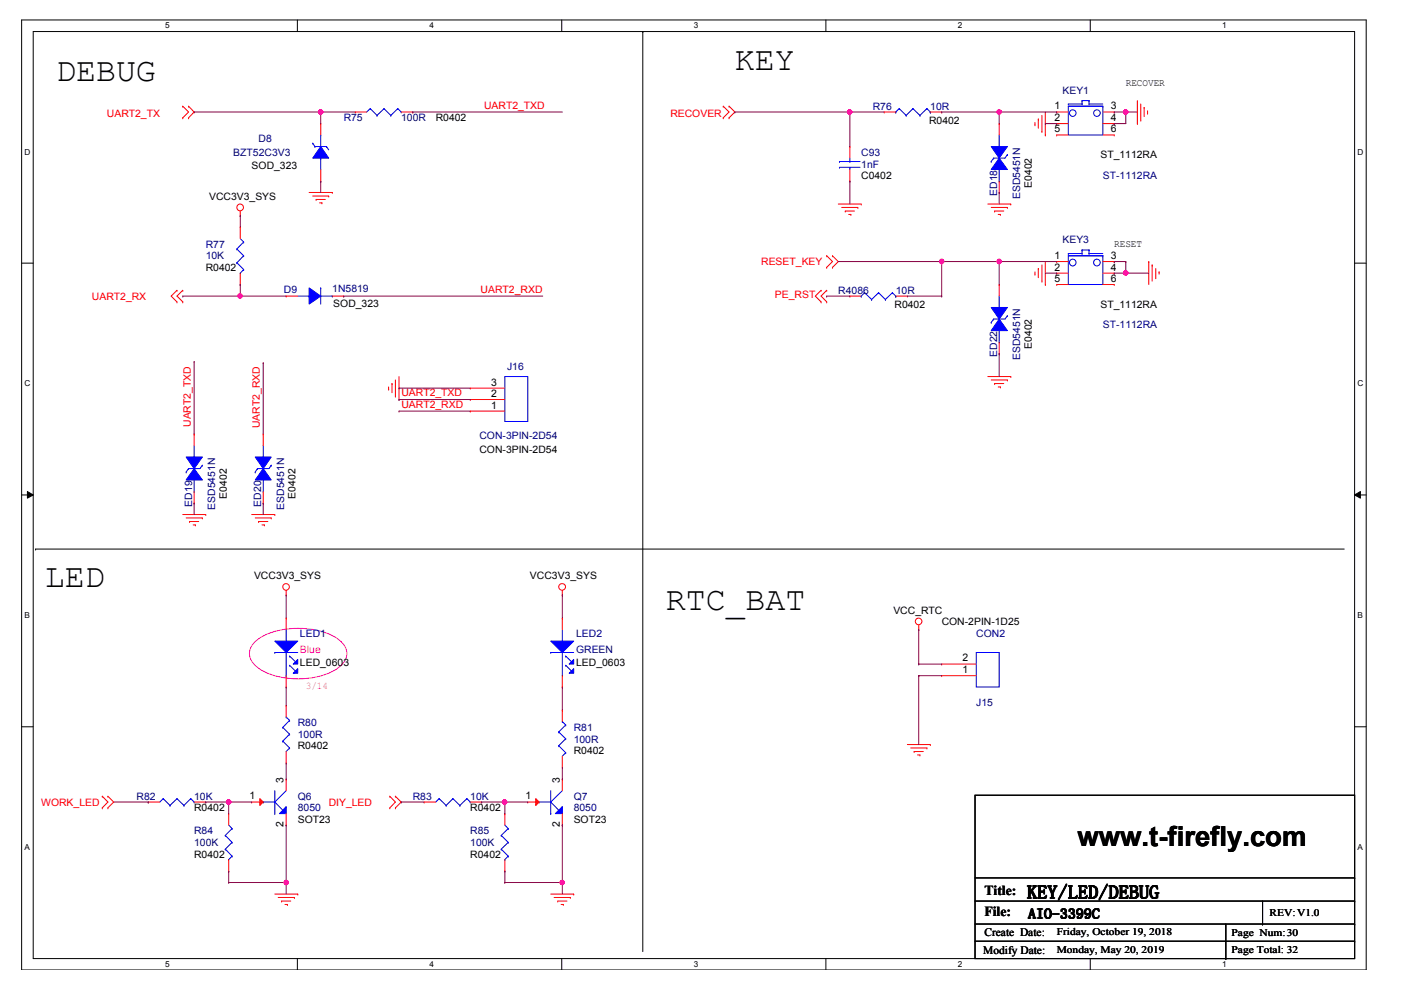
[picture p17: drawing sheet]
<svg xmlns="http://www.w3.org/2000/svg" width="297mm" height="210mm" viewBox="0 0 297 210" stroke-linecap="round" stroke-linejoin="round" font-family="sans-serif">
<defs><g id="words">
<g font-size="7.1">
<text x="11.9" y="17.2">DEBUG</text>
<text x="155.8" y="14.8">KEY</text>
<text x="9.5" y="124.5">LED</text>
<text x="141.2" y="129.4">RTC_BAT</text>
</g>
<text font-size="5.8" x="228.4" y="179.4">www.t-firefly.com</text>
<text font-size="3.9" x="217.8" y="190.5">KEY/LED/DEBUG</text>
<g font-size="2.9">
<text x="208.7" y="189.8">Title:</text>
<text x="208.7" y="194.2">File:</text>
<text x="218" y="194.7">AIO-3399C</text>
</g>
<g font-size="2.4">
<text x="208.5" y="202.2">Modify Date:</text>
<text x="208.7" y="198.5">Create Date:</text>
</g>
<g font-size="2.2" fill="#f00">
<text x="102.6" y="23">UART2_TXD</text>
<text x="22.7" y="24.8">UART2_TX</text>
<text x="142.1" y="24.8">RECOVER</text>
<text x="161.4" y="56.2">RESET_KEY</text>
<text x="19.5" y="63.5">UART2_RX</text>
<text x="101.9" y="62.1">UART2_RXD</text>
<text x="164.3" y="63.3">PE_RST</text>
<text x="85.1" y="84">UART2_TXD</text>
<text x="85.1" y="86.4">UART2_RXD</text>
<text x="40.4" y="90.6" transform="rotate(-90 40.4 90.6)">UART2_TXD</text>
<text x="55.1" y="90.8" transform="rotate(-90 55.1 90.8)">UART2_RXD</text>
<text x="8.7" y="170.8">WORK_LED</text>
<text x="69.7" y="170.8">DIY_LED</text>
</g>
<g font-size="2.2" fill="#000080">
<text x="185.1" y="23.3">R76</text>
<text x="197.2" y="23.3">10R</text>
<text x="225.3" y="19.9">KEY1</text>
<text x="72.9" y="25.7">R75</text>
<text x="85.1" y="25.7">100R</text>
<text x="49.5" y="33.1">BZT52C3V3</text>
<text x="54.8" y="30.1">D8</text>
<text x="182.6" y="33.1">C93</text>
<text x="182.6" y="35.5">1nF</text>
<text x="211.4" y="41.6" transform="rotate(-90 211.4 41.6)">ED18</text>
<text x="233.8" y="37.9">ST-1112RA</text>
<text x="216.3" y="42.3" transform="rotate(-90 216.3 42.3)">ESD5451N</text>
<text x="43.6" y="52.6">R77</text>
<text x="225.3" y="51.6">KEY3</text>
<text x="43.6" y="55">10K</text>
<text x="60.2" y="62.1">D9</text>
<text x="70.5" y="61.8">1N5819</text>
<text x="177.7" y="62.3">R4086</text>
<text x="189.9" y="62.3">10R</text>
<text x="233.8" y="69.6">ST-1112RA</text>
<text x="211.4" y="75.7" transform="rotate(-90 211.4 75.7)">ED22</text>
<text x="216.3" y="76.4" transform="rotate(-90 216.3 76.4)">ESD5451N</text>
<text x="107.5" y="78.4">J16</text>
<text x="101.7" y="93">CON-3PIN-2D54</text>
<text x="40.7" y="107.4" transform="rotate(-90 40.7 107.4)">ED19</text>
<text x="55.3" y="107.4" transform="rotate(-90 55.3 107.4)">ED20</text>
<text x="45.6" y="108.1" transform="rotate(-90 45.6 108.1)">ESD5451N</text>
<text x="60.3" y="108.1" transform="rotate(-90 60.3 108.1)">ESD5451N</text>
<text x="63.6" y="135">LED1</text>
<text x="122.1" y="135">LED2</text>
<text x="207" y="135">CON2</text>
<text x="122.1" y="138.4">GREEN</text>
<text x="207" y="149.6">J15</text>
<text x="63.1" y="154">R80</text>
<text x="121.6" y="155">R81</text>
<text x="63.1" y="156.5">100R</text>
<text x="121.6" y="157.4">100R</text>
<text x="29" y="169.6">R82</text>
<text x="41.2" y="169.6">10K</text>
<text x="63.1" y="169.6">Q6</text>
<text x="63.1" y="172">8050</text>
<text x="87.5" y="169.6">R83</text>
<text x="99.7" y="169.6">10K</text>
<text x="121.6" y="169.6">Q7</text>
<text x="121.6" y="172">8050</text>
<text x="41.2" y="176.9">R84</text>
<text x="41.2" y="179.4">100K</text>
<text x="99.7" y="176.9">R85</text>
<text x="99.7" y="179.4">100K</text>
</g>
<g font-size="2.2">
<text x="223.6" y="23.2">1</text>
<text x="235.5" y="23.2">3</text>
<text x="238.7" y="18.2">RECOVER</text>
<text x="92.4" y="25.7">R0402</text>
<text x="197" y="26.2">R0402</text>
<text x="223.6" y="25.7">2</text>
<text x="223.6" y="28.1">5</text>
<text x="235.5" y="25.7">4</text>
<text x="235.5" y="28.1">6</text>
<text x="53.4" y="35.7">SOD_323</text>
<text x="233.3" y="33.6">ST_1112RA</text>
<text x="182.6" y="37.9">C0402</text>
<text x="218.8" y="39.8" transform="rotate(-90 218.8 39.8)">E0402</text>
<text x="44.3" y="42.3">VCC3V3_SYS</text>
<text x="236.2" y="52.4">RESET</text>
<text x="43.6" y="57.4">R0402</text>
<text x="223.6" y="54.9">1</text>
<text x="223.6" y="57.4">2</text>
<text x="223.6" y="59.8">5</text>
<text x="235.5" y="54.9">3</text>
<text x="235.5" y="57.4">4</text>
<text x="235.5" y="59.8">6</text>
<text x="70.7" y="65">SOD_323</text>
<text x="189.7" y="65.2">R0402</text>
<text x="233.3" y="65.2">ST_1112RA</text>
<text x="218.8" y="74" transform="rotate(-90 218.8 74)">E0402</text>
<text x="104.1" y="81.7">3</text>
<text x="104.1" y="84.2">2</text>
<text x="104.1" y="86.6">1</text>
<text x="101.7" y="96">CON-3PIN-2D54</text>
<text x="48.1" y="105.7" transform="rotate(-90 48.1 105.7)">E0402</text>
<text x="62.7" y="105.7" transform="rotate(-90 62.7 105.7)">E0402</text>
<text x="53.9" y="122.8">VCC3V3_SYS</text>
<text x="112.4" y="122.8">VCC3V3_SYS</text>
<text x="189.4" y="130.1">VCC_RTC</text>
<text x="199.7" y="132.5">CON-2PIN-1D25</text>
<text x="63.6" y="141.3">LED_0603</text>
<text x="122.1" y="141.3">LED_0603</text>
<text x="204.1" y="142.7">1</text>
<text x="204.1" y="140.2">2</text>
<text x="63.1" y="158.9">R0402</text>
<text x="121.6" y="159.9">R0402</text>
<text x="60.1" y="165.9" transform="rotate(-90 60.1 165.9)">3</text>
<text x="118.7" y="165.9" transform="rotate(-90 118.7 165.9)">3</text>
<text x="41.2" y="172">R0402</text>
<text x="52.9" y="169.5">1</text>
<text x="99.7" y="172">R0402</text>
<text x="111.4" y="169.5">1</text>
<text x="60.1" y="175.4" transform="rotate(-90 60.1 175.4)">2</text>
<text x="63.1" y="174.5">SOT23</text>
<text x="118.7" y="175.4" transform="rotate(-90 118.7 175.4)">2</text>
<text x="121.6" y="174.5">SOT23</text>
<text x="41.2" y="181.8">R0402</text>
<text x="99.7" y="181.8">R0402</text>
<text x="269.2" y="194.1">REV:V1.0</text>
<text x="224" y="198.3">Friday, October 19, 2018</text>
<text x="224" y="202">Monday, May 20, 2019</text>
<text x="261.1" y="198.5">Page Num:30</text>
<text x="261.1" y="202">Page Total: 32</text>
</g>
<g font-size="2.2" fill="#f0f">
<text x="63.6" y="138.4">Blue</text>
<text x="64.8" y="146">3/14</text>
</g>
<g font-size="1.7">
<text x="35" y="6">5</text>
<text x="91" y="6">4</text>
<text x="147.1" y="6">3</text>
<text x="203.1" y="6">2</text>
<text x="259.1" y="6">1</text>
<text x="5.2" y="32.8">D</text>
<text x="287.8" y="32.8">D</text>
<text x="5.2" y="81.9">C</text>
<text x="287.8" y="81.9">C</text>
<text x="5.2" y="131">B</text>
<text x="287.8" y="131">B</text>
<text x="5.2" y="180.2">A</text>
<text x="287.8" y="180.2">A</text>
<text x="35" y="205">5</text>
<text x="91" y="205">4</text>
<text x="147.1" y="205">3</text>
<text x="203.1" y="205">2</text>
<text x="259.1" y="205">1</text>
</g>
</g></defs>
<path d="M4.6 4.2h285.1v201.5h-285.1zM7 6.7h280.2v196.5h-280.2z" fill="none" stroke="#000" stroke-width=".21"/>
<g fill="#fff">
<path d="M35 4.5h1v1.9h-1z"/>
<path d="M35 203.5h1v1.9h-1z"/>
</g>
<path d="M63 4.2v2.5M63 203.2v2.5" fill="none" stroke="#000" stroke-width=".21"/>
<g fill="#fff">
<path d="M91 4.5h1v1.9h-1z"/>
<path d="M91 203.5h1v1.9h-1z"/>
</g>
<path d="M119.1 4.2v2.5M119.1 203.2v2.5" fill="none" stroke="#000" stroke-width=".21"/>
<g fill="#fff">
<path d="M147.1 4.5h.9v1.9h-.9z"/>
<path d="M147.1 203.5h.9v1.9h-.9z"/>
</g>
<path d="M175.1 4.2v2.5M175.1 203.2v2.5" fill="none" stroke="#000" stroke-width=".21"/>
<g fill="#fff">
<path d="M203.1 4.5h.9v1.9h-.9z"/>
<path d="M203.1 203.5h.9v1.9h-.9z"/>
</g>
<path d="M231.2 4.2v2.5M231.2 203.2v2.5" fill="none" stroke="#000" stroke-width=".21"/>
<g fill="#fff">
<path d="M259.1 4.5h1v1.9h-1z"/>
<path d="M259.1 203.5h1v1.9h-1z"/>
<path d="M5.2 31.2h1.2v1.9h-1.2z"/>
<path d="M287.8 31.2h1.3v1.9h-1.3z"/>
<path d="M5.2 80.3h1.2v2h-1.2z"/>
<path d="M287.8 80.3h1.3v2h-1.3z"/>
</g>
<path d="M4.6 55.8h2.4M287.2 55.8h2.5" fill="none" stroke="#000" stroke-width=".21"/>
<g fill="#fff">
<path d="M5.2 129.5h1.2v1.9h-1.2z"/>
<path d="M287.8 129.5h1.2v1.9h-1.2z"/>
</g>
<path d="M4.6 104.9h2.4M5.8 104.2l1.2 .7-1.2 .7zM287.2 104.9l1.2-.7v1.4zM287.2 104.9h2.5" fill="none" stroke="#000" stroke-width=".21"/>
<path d="M5.8 104.2l1.2 .7-1.2 .7zM287.2 104.9l1.2-.7v1.4z" fill="#000"/>
<g fill="#fff">
<path d="M5.2 178.6h1.2v2h-1.2z"/>
<path d="M287.8 178.6h1.2v2h-1.2z"/>
</g>
<g fill="none" stroke="#000" stroke-width=".21">
<path d="M136.3 6.7h.1M136.3 6.7v195.1M7.5 116.4h.1M7.5 116.4h277.5M4.6 154.1h2.4M287.2 154.1h2.5M206.7 168.6h80.5v34.6h-80.5zM206.7 186.1h80.5M206.7 191h80.5M206.7 195.9h80.5M206.7 199.6h80.5M259.9 195.9v7.3"/>
<path d="M267.7 195.9h.1M267.7 191v4.9M287.2 186.1h.1M287.2 191h.1M287.2 195.9h.1M287.2 199.6h.1M259.9 203.2h.1"/>
</g>
<path d="M54.3 135.9a15.6 15.6 0 0 1 11.7-2.5 9.7 9.7 0 0 1 7.2 3.7 3.2 3.2 0 0 1-1.1 4.2 15.8 15.8 0 0 1-12.9 2.2 9 9 0 0 1-5.9-3.5 3.2 3.2 0 0 1 1-4.1z" fill="none" stroke="#f0f" stroke-width=".21"/>
<g fill="none" stroke="#f00" stroke-width=".21">
<path d="M38.7 22.5h.1M38.7 25h.1M38.7 22.5l1.3 1.2-1.3 1.3M40 25h.1M40 22.5h.1M40 22.5l1.2 1.2-1.2 1.3M153.3 22.5h.1M153.3 25h.1M153.3 22.5l1.3 1.2-1.3 1.3M154.6 25h.1M154.6 22.5h.1M154.6 22.5l1.2 1.2-1.2 1.3"/>
<path d="M219.4 26.5h.1M219.4 25.9v.6M220.1 25.2h.1M220.1 25.2v2M220.9 27.9h.1M220.9 24.5v3.4M221.6 28.6h.1M221.6 23.7v4.9M241.1 26.2h.1M241.1 21.3v4.9M241.9 25.5h.1M241.9 22.1v3.4"/>
<path d="M242.6 22.8h.1M242.6 22.8v1.9M243.3 24h.1M243.3 23.5v.5M50.9 45.7h.1M50.9 44.7v1M65.5 40.8h5M66.3 41.6h3.4M67 42.3h.1M67 42.3h2M67.7 43h.6M68.3 43h.1"/>
<path d="M69.7 41.6h.1M70.5 40.8h.1M175.3 54.2h.1M175.3 56.7h.1M175.3 54.2l1.2 1.3-1.2 1.2M176.5 56.7h.1M176.5 54.2h.1M176.5 54.2l1.2 1.3-1.2 1.2M177.7 43.3h4.9M178.4 44h3.5M179.2 44.7h.1M179.2 44.7h2"/>
<path d="M179.9 45.5h.5M180.4 45.5h.1M181.9 44h.1M182.6 43.3h.1M209.4 43.3h4.9M210.2 44h3.4M210.9 44.7h.1M210.9 44.7h1.9M211.6 45.5h.5M212.1 45.5h.1M213.6 44h.1M214.3 43.3h.1"/>
<path d="M219.4 58.1h.1M219.4 57.7v.4M220.1 56.9h.1M220.1 56.9v2M220.9 59.6h.1M220.9 56.2v3.4M221.6 55.5v4.8M243.6 55.5h.1M243.6 55.5v4.8M244.3 56.2h.1M244.3 56.2v3.4M245 58.9h.1"/>
<path d="M245 56.9v2M245.8 57.7h.1M245.8 57.7v.4M37.5 61.6h.1M37.5 64h.1M37.5 61.6l-1.2 1.2 1.2 1.2M38.7 61.6h.1M38.7 64h.1M38.7 61.6l-1.2 1.2 1.2 1.2M84.6 79.8v4.9M174.1 61.6h.1M174.1 64h.1"/>
<path d="M174.1 61.6l-1.2 1.2 1.2 1.2M175.3 61.6h.1M175.3 64h.1M175.3 61.6l-1.2 1.2 1.2 1.2M209.4 79.8h4.9M214.3 79.8h.1M221.6 60.3h.1M82.4 82.5h.1M82.4 82v.5M83.1 81.3h.1M83.1 81.3v2M83.8 84h.1"/>
<path d="M83.8 80.6v3.4M84.6 84.7h.1M210.2 80.6h3.4M210.9 81.3h.1M210.9 81.3h1.9M211.6 82h.5M212.1 82h.1M213.6 80.6h.1M38.7 109.1h4.9M39.5 109.8h3.4M40.2 110.6h.1M40.2 110.6h1.9"/>
<path d="M41 111.3h.4M41.4 111.3h.1M42.9 109.8h.1M43.6 109.1h.1M53.4 109.1h4.9M54.1 109.8h3.4M54.8 110.6h.1M54.8 110.6h2M55.6 111.3h.5M56.1 111.3h.1M57.5 109.8h.1M58.3 109.1h.1"/>
<path d="M60.7 126.2h.1M60.7 125.2v1M119.2 126.2h.1M119.2 125.2v1M194.8 133.5h.1M194.8 132.5v1M192.4 157.9h4.8M193.1 158.6h3.4M193.8 159.3h.1M193.8 159.3h2M196.5 158.6h.1M197.2 157.9h.1"/>
<path d="M21.7 168.8h.1M21.7 171.3h.1M21.7 168.8l1.2 1.3-1.2 1.2M22.9 171.3h.1M22.9 168.8h.1M22.9 168.8l1.2 1.3-1.2 1.2M82.6 168.8h.1M82.6 171.3h.1M82.6 168.8l1.2 1.3-1.2 1.2M83.8 171.3h.1M83.8 168.8h.1M83.8 168.8l1.3 1.3-1.3 1.2"/>
<path d="M194.5 160.1h.5M195 160.1h.1M58.3 189.6h4.8M59 190.3h3.4M59.7 191h.1M59.7 191h2M60.4 191.8h.5M60.9 191.8h.1M62.4 190.3h.1M63.1 189.6h.1M116.8 189.6h4.8M117.5 190.3h3.4"/>
<path d="M118.3 191h.1M118.3 191h1.9M119 191.8h.4M119.4 191.8h.1M120.9 190.3h.1M121.6 189.6h.1"/>
<circle cx="50.9" cy="44" r=".71"/>
<circle cx="60.7" cy="124.4" r=".7"/>
<circle cx="119.2" cy="124.4" r=".71"/>
<circle cx="194.8" cy="131.8" r=".7"/>
</g>
<path d="M116.8 135.9h4.8l-2.4 2.4z" fill="#00f"/>
<path d="M116.8 135.9h4.8l-2.4 2.4z" fill="none" stroke="#00f" stroke-width=".21"/>
<path d="M121.6 139.8v1h-.9z" fill="#00f"/>
<path d="M121.6 139.8v1h-.9z" fill="none" stroke="#00f" stroke-width=".21"/>
<path d="M120.7 142.7l.9-.9v.9z" fill="#00f"/>
<g fill="none" stroke="#00f" stroke-width=".21">
<path d="M116.8 138.3h.1M116.8 138.3h4.8M119.2 135.9h.1M119.2 133.5v2.4M119.2 138.3v5M119.9 139.1h.1M119.9 139.1l1.3 1.2M119.2 143.3h.1M119.9 141.1h.1M119.9 141.1l1.3 1.2M120.7 142.7l.9-.9v.9zM93.1 169.3h.1"/>
<path d="M93.1 169.3l-.7 .8M93.1 169.3l1.5 1.5M94.6 170.8h.1M96 169.3h.1M96 169.3l-1.4 1.5M96 169.3l1.5 1.5M97.5 170.8h.1M99 169.3h.1M99 169.3l-1.5 1.5M99 169.3l.7 .8M99.7 170.1h.1"/>
</g>
<path d="M119.2 131.1h.1M119.2 131.1v2.4M119.2 145.7h.1M119.2 143.3v2.4M89.9 170.1h.1M89.9 170.1h2.5M99.7 170.1h2.4M102.1 170.1h.1" fill="none" stroke="#f00" stroke-width=".21"/>
<path d="M117.7 172.5l1.5-1.5v1.5z" fill-rule="evenodd" fill="#00f"/>
<path d="M114.3 170.1h.1M114.3 170.1h2.5M116.8 170.1h.1M116.8 172.5h.1M116.8 170.1l1.7 1.7M116.8 167.6v4.9M117.7 172.5l1.5-1.5v1.5zM118.5 171.8h.1M119.2 167.6l-2.4 2.5" fill="none" stroke="#00f" stroke-width=".21"/>
<path d="M113.6 169.3l.7 .8-.7 .7z" fill="#f00"/>
<path d="M111.9 170.1h.1M111.9 170.1h2.4M113.6 169.3l.7 .8-.7 .7zM119.2 174.9h.1M119.2 165.2h.1M119.2 165.2v2.4M119.2 172.5v2.4" fill="none" stroke="#f00" stroke-width=".21"/>
<path d="M60.7 171v1.5h-1.5z" fill-rule="evenodd" fill="#00f"/>
<path d="M55.8 170.1h.1M55.8 170.1h2.5M58.3 170.1h.1M58.3 172.5h.1M58.3 170.1l1.7 1.7M58.3 167.6v4.9M60 171.8h.1M60.7 171v1.5h-1.5zM60.7 167.6l-2.4 2.5" fill="none" stroke="#00f" stroke-width=".21"/>
<path d="M55.1 169.3l.7 .8-.7 .7z" fill="#f00"/>
<path d="M180.2 38.4h.1M180.2 31.1h.1M180.2 31.1v2.4M180.2 35.9v2.5M53.4 170.1h.1M53.4 170.1h2.4M55.1 169.3l.7 .8-.7 .7zM60.7 174.9h.1M60.7 165.2h.1M60.7 165.2v2.4M60.7 172.5v2.4" fill="none" stroke="#f00" stroke-width=".21"/>
<g fill="none" stroke="#00f" stroke-width=".21">
<path d="M178 34.2h.1M178 35.5h.1M178 34.2h4.3M178 35.5h4.3M180.2 35.5h.1M180.2 34.2h.1M180.2 33.5v.7M180.2 35.5v.4M40 99.4h.1M40 99.4h2.4M41.2 96.9h.1M41.2 94.5v2.4"/>
<path d="M41.2 104.2h.1M41.2 101.8v2.4"/>
</g>
<path d="M39.5 96.9h3.4l-1.7 2.5z" fill-rule="evenodd" fill="#00f"/>
<path d="M39.5 96.9h3.4l-1.7 2.5zM40 99.4l-.5 .7M42.9 98.6h.1M42.9 98.6l-.5 .8M39.5 100.1h.1" fill="none" stroke="#00f" stroke-width=".21"/>
<path d="M41.2 99.4l1.7 2.4h-3.4z" fill-rule="evenodd" fill="#00f"/>
<g fill="none" stroke="#00f" stroke-width=".21">
<path d="M189.9 23.7h.1M190.6 23h.1M190.6 23l-.7 .7M190.6 23l1.5 1.5M192.1 24.5h.1M193.6 23h.1M193.6 23l-1.5 1.5M193.6 23l1.4 1.5M195 24.5h.1M196.5 23h.1M196.5 23l-1.5 1.5M196.5 23l.7 .7"/>
<path d="M197.2 23.7h.1M41.2 99.4l1.7 2.4h-3.4zM54.6 99.4h.1M54.6 99.4h2.4M55.8 96.9h.1M55.8 94.5v2.4M55.8 104.2h.1M55.8 101.8v2.4M207 138.3h4.8v7.4h-4.8zM34.6 169.3h.1M34.6 169.3l-.7 .8M34.6 169.3l1.4 1.5"/>
<path d="M36 170.8h.1M37.5 169.3h.1M37.5 169.3l-1.5 1.5M37.5 169.3l1.5 1.5M39 170.8h.1M40.4 169.3h.1M40.4 169.3l-1.4 1.5M40.4 169.3l.8 .8M41.2 170.1h.1M47.8 177.1h.1M47.8 177.1l1.4 1.5M48.5 174.9l.7 .8"/>
<path d="M49.2 175.7h.1M49.2 178.6h.1M49.2 175.7l-1.4 1.4M49.2 178.6l-1.4 1.4M47.8 180h.1M47.8 180l1.4 1.5M48.5 182.2h.1M49.2 181.5h.1M49.2 181.5l-.7 .7"/>
</g>
<g fill="none" stroke="#f00" stroke-width=".21">
<path d="M187.5 23.7h.1M187.5 23.7h2.4M197.2 23.7h2.5M199.7 23.7h.1M41.2 92h.1M41.2 92v2.5M41.2 106.7h.1M41.2 104.2v2.5M199.7 143.3h.1M199.7 140.8h.1M199.7 143.3h7.3M199.7 140.8h7.3"/>
<path d="M31.4 170.1h.1M31.4 170.1h2.5M41.2 170.1h2.4M43.6 170.1h.1M48.5 172.5h.1M48.5 172.5v2.4M48.5 184.7h.1M48.5 182.2v2.5"/>
</g>
<path d="M54.1 96.9h3.4l-1.7 2.5z" fill-rule="evenodd" fill="#00f"/>
<path d="M54.1 96.9h3.4l-1.7 2.5zM54.6 99.4l-.5 .7M57.5 98.6h.1M57.5 98.6l-.5 .8M54.1 100.1h.1" fill="none" stroke="#00f" stroke-width=".21"/>
<path d="M55.8 99.4l1.7 2.4h-3.4z" fill-rule="evenodd" fill="#00f"/>
<path d="M210.7 67.6h.1M210.7 67.6h2.4M211.8 65.2h.1M211.8 72.5h.1M211.8 62.8v2.4M211.8 70.1v2.4M55.8 99.4l1.7 2.4h-3.4z" fill="none" stroke="#00f" stroke-width=".21"/>
<path d="M55.8 92h.1M55.8 92v2.5M55.8 106.7h.1M55.8 104.2v2.5" fill="none" stroke="#f00" stroke-width=".21"/>
<path d="M210.2 65.2h3.4l-1.8 2.4z" fill-rule="evenodd" fill="#00f"/>
<path d="M210.2 65.2h3.4l-1.8 2.4zM210.2 68.4h.1M210.7 67.6l-.5 .8M213.6 66.9h.1M213.6 66.9l-.5 .7" fill="none" stroke="#00f" stroke-width=".21"/>
<path d="M211.8 67.6l1.8 2.5h-3.4z" fill-rule="evenodd" fill="#00f"/>
<g fill="none" stroke="#00f" stroke-width=".21">
<path d="M66.3 30.4h.1M66.3 30.4l.5 .7M66.8 31.1h.1M66.8 31.1h2.4M68 33.5h.1M68 28.6h.1M68 28.6v2.5M68 33.5v2.4M69.2 31.1h.1M69.2 31.1l.5 .7M226.5 54.2h7.3v6.1h-7.3zM226.5 53.8h.1"/>
<path d="M226.5 53.8h2.9M226.5 54.2h7.3M229.4 53h.1M229.4 53.8h.1M229.4 53h1.5M229.4 53v.8M230.9 53h.1M230.9 53.8h.1M230.9 53v.8M230.9 53.8h2.9M233.8 54.2h.1M107 79.8h4.9v9.6h-4.9z"/>
<path d="M211.8 67.6l1.8 2.5h-3.4zM106.3 177.1h.1M106.3 177.1l1.5 1.5M107 174.9l.8 .8M107.8 175.7h.1M107.8 178.6h.1M107.8 175.7l-1.5 1.4M107.8 178.6l-1.5 1.4M106.3 180h.1M106.3 180l1.5 1.5M107 182.2h.1M107.8 181.5h.1"/>
<path d="M107.8 181.5l-.8 .7"/>
<circle cx="227.4" cy="55.7" r=".71"/>
<circle cx="232.6" cy="55.7" r=".71"/>
</g>
<g fill="none" stroke="#f00" stroke-width=".21">
<path d="M224 55.5h.1M224 57.9h.1M224 55.5h2.5M224 57.9h2.5M233.8 55.5h2.4M233.8 57.9h2.4M236.2 55.5h.1M236.2 57.9h.1M211.8 60.3h.1M211.8 75h.1M211.8 60.3v2.5M211.8 72.5v2.5"/>
<path d="M224 60.3h.1M224 60.3h2.5M233.8 60.3h2.4M236.2 60.3h.1M99.7 82.3h.1M99.7 84.7h.1M99.7 87.2h.1M99.7 82.3h7.3M99.7 84.7h7.3M99.7 87.2h7.3M107 172.5h.1M107 172.5v2.4"/>
<path d="M107 184.7h.1M107 182.2v2.5"/>
</g>
<path d="M68 31.1l1.7 2.4h-3.4z" fill-rule="evenodd" fill="#00f"/>
<g fill="none" stroke="#00f" stroke-width=".21">
<path d="M68 31.1l1.7 2.4h-3.4zM210.7 33.5h.1M210.7 33.5h2.4M211.8 31.1h.1M211.8 38.4h.1M211.8 28.6v2.5M211.8 35.9v2.5M50.2 52.8h.1M50.2 55.7h.1M50.2 52.8l1.5 1.4M50.2 55.7l1.5 1.4M50.9 57.9h.1"/>
<path d="M50.9 50.6l.8 .7M51.7 51.3h.1M51.7 54.2h.1M51.7 57.1h.1M51.7 51.3l-1.5 1.5M51.7 54.2l-1.5 1.5M51.7 57.1l-.8 .8M118.5 158.1h.1M118.5 155.2h.1M118.5 158.1l1.4 1.5M118.5 155.2l1.4 1.4M119.2 153h.1"/>
<path d="M119.2 153l.7 .7M119.9 159.6h.1M119.9 156.6h.1M119.9 153.7h.1M119.9 159.6l-.7 .7M119.9 156.6l-1.4 1.5M119.9 153.7l-1.4 1.5"/>
</g>
<path d="M68 38.4h.1M68 26.2h.1M68 26.2v2.4M68 35.9v2.5M50.9 48.1h.1M50.9 48.1v2.5M50.9 57.9v2.4M50.9 60.3h.1M119.2 150.5h.1M119.2 150.5v2.5M119.2 162.7h.1M119.2 160.3v2.4" fill="none" stroke="#f00" stroke-width=".21"/>
<path d="M210.2 31.1h3.4l-1.8 2.4z" fill-rule="evenodd" fill="#00f"/>
<path d="M210.2 31.1h3.4l-1.8 2.4zM210.2 34.2h.1M210.7 33.5l-.5 .7M213.6 32.8h.1M213.6 32.8l-.5 .7" fill="none" stroke="#00f" stroke-width=".21"/>
<path d="M211.8 33.5l1.8 2.4h-3.4z" fill-rule="evenodd" fill="#00f"/>
<g fill="none" stroke="#00f" stroke-width=".21">
<path d="M211.8 33.5l1.8 2.4h-3.4zM226.5 22.5h7.3v6.1h-7.3zM226.5 22.1h.1M226.5 22.1h2.9M226.5 22.5h7.3M229.4 21.3h.1M229.4 22.1h.1M229.4 21.3h1.5M229.4 21.3v.8M230.9 21.3h.1M230.9 22.1h.1M230.9 21.3v.8"/>
<path d="M230.9 22.1h2.9M233.8 22.5h.1M182.6 62.8h.1M183.3 62.1h.1M183.3 62.1l-.7 .7M183.3 62.1l1.5 1.4M184.8 63.5h.1M186.3 62.1h.1M186.3 62.1l-1.5 1.4M186.3 62.1l1.4 1.4M187.7 63.5h.1M189.2 62.1h.1"/>
<path d="M189.2 62.1l-1.5 1.4M189.2 62.1l.7 .7M189.9 62.8h.1"/>
<circle cx="227.4" cy="24" r=".7"/>
<circle cx="232.6" cy="24" r=".7"/>
</g>
<g fill="none" stroke="#f00" stroke-width=".21">
<path d="M211.8 26.2h.1M211.8 26.2v2.4M211.8 38.4v2.4M224 23.7h.1M224 26.2h.1M224 28.6h.1M224 23.7h2.5M224 26.2h2.5M224 28.6h2.5M233.8 23.7h2.4M233.8 26.2h2.4M233.8 28.6h2.4"/>
<path d="M236.2 23.7h.1M236.2 26.2h.1M236.2 28.6h.1M211.8 40.8h.1M180.2 62.8h.1M180.2 62.8h2.4M189.9 62.8h2.5M192.4 62.8h.1"/>
</g>
<path d="M58.3 135.9h4.8l-2.4 2.4z" fill="#00f"/>
<path d="M58.3 135.9h4.8l-2.4 2.4z" fill="none" stroke="#00f" stroke-width=".21"/>
<path d="M63.1 139.8v1h-.9z" fill="#00f"/>
<path d="M63.1 139.8v1h-.9z" fill="none" stroke="#00f" stroke-width=".21"/>
<path d="M62.2 142.7l.9-.9v.9z" fill="#00f"/>
<g fill="none" stroke="#00f" stroke-width=".21">
<path d="M63.1 62.8h2.4M65.5 62.8h.1M68 61h.1M68 61v3.5M68 62.8h2.5M70.5 62.8h.1M58.3 138.3h.1M58.3 138.3h4.8M60.7 135.9h.1M60.7 133.5v2.4M60.7 138.3v5M61.4 139.1h.1"/>
<path d="M61.4 139.1l1.2 1.2M60.7 143.3h.1M61.4 141.1h.1M61.4 141.1l1.2 1.2M62.2 142.7l.9-.9v.9z"/>
</g>
<path d="M60.7 131.1h.1M60.7 131.1v2.4M60.7 145.7h.1M60.7 143.3v2.4" fill="none" stroke="#f00" stroke-width=".21"/>
<path d="M65.5 61l2.5 1.8-2.5 1.7z" fill-rule="evenodd" fill="#00f"/>
<g fill="none" stroke="#00f" stroke-width=".21">
<path d="M78.5 23h.1M78.5 23l-.8 .7M78.5 23l1.4 1.5M79.9 24.5h.1M81.4 23h.1M81.4 23l-1.5 1.5M81.4 23l1.5 1.5M82.9 24.5h.1M84.3 23h.1M84.3 23l-1.4 1.5M84.3 23l.8 .7M85.1 23.7h.1"/>
<path d="M65.5 61l2.5 1.8-2.5 1.7zM60 157.1h.1M60 154.2h.1M60 157.1l1.4 1.5M60 154.2l1.4 1.5M60.7 152h.1M60.7 152l.7 .7M61.4 158.6h.1M61.4 155.7h.1M61.4 152.7h.1M61.4 158.6l-.7 .7M61.4 155.7l-1.4 1.4"/>
<path d="M61.4 152.7l-1.4 1.5"/>
</g>
<path d="M75.3 23.7h.1M75.3 23.7h2.4M85.1 23.7h2.4M87.5 23.7h.1M60.7 62.8h.1M60.7 62.8h2.4M70.5 62.8h2.4M72.9 62.8h.1M60.7 149.6h.1M60.7 149.6v2.4M60.7 159.3v2.5M60.7 161.8h.1" fill="none" stroke="#f00" stroke-width=".21"/>
<path d="M155.8 23.7h.1M155.8 23.7h24.4M180.2 38.4h.1M180.2 38.4v4.9M211.8 23.7h.1M211.8 23.7h12.2M211.8 40.8h.1M211.8 40.8v2.5" fill="none" stroke="#800040" stroke-width=".21"/>
<circle cx="211.8" cy="23.7" r=".47" fill="#f0f"/>
<circle cx="211.8" cy="23.7" r=".47" fill="none" stroke="#f0f" stroke-width=".21"/>
<path d="M180.2 23.7h.1M180.2 23.7h7.3" fill="none" stroke="#800040" stroke-width=".21"/>
<circle cx="180.1" cy="23.7" r=".47" fill="#f0f"/>
<circle cx="180.1" cy="23.7" r=".47" fill="none" stroke="#f0f" stroke-width=".21"/>
<g fill="none" stroke="#800040" stroke-width=".21">
<path d="M180.2 23.7h.1M180.2 23.7v7.4M199.7 23.7h.1M199.7 23.7h12.1M211.8 23.7h.1M211.8 23.7v2.5M41.2 76.7h.1M41.2 76.7v15.3M55.8 76.9h.1M55.8 76.9v15.1M41.2 106.7h.1M41.2 106.7v2.4"/>
<path d="M55.8 106.7h.1M55.8 106.7v2.4M48.5 170.1h.1M48.5 170.1h4.9M60.7 187.1h.1M60.7 187.1v2.5"/>
</g>
<circle cx="48.5" cy="170" r=".47" fill="#f0f"/>
<circle cx="48.5" cy="170" r=".47" fill="none" stroke="#f0f" stroke-width=".21"/>
<path d="M43.6 170.1h.1M43.6 170.1h4.9M48.5 170.1h.1M48.5 170.1v2.4M60.7 174.9h.1M60.7 174.9v12.2h-12.2M48.5 184.7h.1M48.5 187.1h.1M48.5 184.7v2.4" fill="none" stroke="#800040" stroke-width=".21"/>
<circle cx="60.7" cy="187.1" r=".47" fill="#f0f"/>
<circle cx="60.7" cy="187.1" r=".47" fill="none" stroke="#f0f" stroke-width=".21"/>
<path d="M119.2 145.7h.1M119.2 145.7v4.8M85.1 170.1h.1M85.1 170.1h4.8M107 170.1h.1M107 170.1h4.9M107 170.1v2.4M119.2 187.1h.1M119.2 187.1v2.5" fill="none" stroke="#800040" stroke-width=".21"/>
<circle cx="107" cy="170" r=".47" fill="#f0f"/>
<circle cx="107" cy="170" r=".47" fill="none" stroke="#f0f" stroke-width=".21"/>
<path d="M102.1 170.1h.1M102.1 170.1h4.9M107 184.7h.1M107 187.1h.1M107 184.7v2.4M107 187.1h12.2" fill="none" stroke="#800040" stroke-width=".21"/>
<circle cx="119.2" cy="187.1" r=".47" fill="#f0f"/>
<circle cx="119.2" cy="187.1" r=".47" fill="none" stroke="#f0f" stroke-width=".21"/>
<path d="M41.2 23.7h.1M41.2 23.7h26.8M84.6 87.2h.1M84.6 82.3h.1M84.6 84.7h.1M84.6 87.2h15.1M84.6 82.3h15.1M84.6 84.7h15.1M119.2 174.9h.1M119.2 174.9v12.2" fill="none" stroke="#800040" stroke-width=".21"/>
<circle cx="68" cy="23.7" r=".48" fill="#f0f"/>
<circle cx="68" cy="23.7" r=".48" fill="none" stroke="#f0f" stroke-width=".21"/>
<path d="M50.9 45.7h.1M50.9 45.7v2.4M38.7 62.8h.1M38.7 62.8h22M50.9 62.8h.1M50.9 60.3h.1M50.9 60.3v2.5M72.9 62.8h.1M72.9 62.8h42.2" fill="none" stroke="#800040" stroke-width=".21"/>
<circle cx="50.9" cy="62.7" r=".47" fill="#f0f"/>
<circle cx="50.9" cy="62.7" r=".47" fill="none" stroke="#f0f" stroke-width=".21"/>
<g fill="none" stroke="#800040" stroke-width=".21">
<path d="M68 23.7h.1M68 38.4h.1M68 23.7h7.3M68 23.7v2.5M68 38.4v2.4M87.5 23.7h.1M87.5 23.7h31.7M236.2 23.7h.1M236.2 26.2h.1M236.2 23.7h2.5M238.7 23.7h.1M238.7 23.7v2.5h-2.5"/>
<path d="M60.7 126.2h.1M60.7 126.2v4.9M119.2 126.2h.1M119.2 126.2v4.9"/>
</g>
<circle cx="238.7" cy="23.7" r=".48" fill="#f0f"/>
<circle cx="238.7" cy="23.7" r=".48" fill="none" stroke="#f0f" stroke-width=".21"/>
<path d="M221.6 26.2h.1M221.6 26.2h2.4M238.7 23.7h.1M238.7 23.7h2.4M236.2 57.9h.1M236.2 57.9h7.4M238.7 57.9h.1M238.7 55.5h.1M238.7 55.5v2.4" fill="none" stroke="#800040" stroke-width=".21"/>
<circle cx="238.7" cy="57.9" r=".48" fill="#f0f"/>
<circle cx="238.7" cy="57.9" r=".48" fill="none" stroke="#f0f" stroke-width=".21"/>
<path d="M177.7 55.5h22M199.7 55.5h.1M211.8 55.5h.1M211.8 55.5h12.2M211.8 55.5v4.8M236.2 55.5h.1M236.2 55.5h2.5M211.8 75h.1M211.8 75v4.8" fill="none" stroke="#800040" stroke-width=".21"/>
<circle cx="211.8" cy="55.4" r=".48" fill="#f0f"/>
<circle cx="211.8" cy="55.4" r=".48" fill="none" stroke="#f0f" stroke-width=".21"/>
<g fill="none" stroke="#800040" stroke-width=".21">
<path d="M199.7 55.5h.1M199.7 55.5v7.3M221.6 57.9h2.4M224 57.9h.1M192.4 62.8h7.3M199.7 62.8h.1M194.8 133.5h.1M194.8 133.5v7.3M60.7 145.7h.1M60.7 145.7v3.9M194.8 140.8h.1M194.8 143.3h.1"/>
<path d="M194.8 140.8h4.9M194.8 143.3h4.9M194.8 143.3v14.6M24.1 170.1h7.3M31.4 170.1h.1M60.7 165.2h.1M60.7 161.8v3.4M119.2 165.2h.1M119.2 162.7v2.5"/>
</g>
<circle cx="199.6" cy="55.4" r=".48" fill="#f0f"/>
<circle cx="199.6" cy="55.4" r=".48" fill="none" stroke="#f0f" stroke-width=".21"/>
<path d="M199.7 55.5h12.1M211.8 55.5h.1M175.3 62.8h.1M175.3 62.8h4.9" fill="none" stroke="#800040" stroke-width=".21"/>
<circle cx="211.8" cy="23.7" r=".47" fill="#f0f"/>
<circle cx="211.8" cy="23.7" r=".47" fill="none" stroke="#f0f" stroke-width=".21"/>
<circle cx="180.1" cy="23.7" r=".47" fill="#f0f"/>
<circle cx="180.1" cy="23.7" r=".47" fill="none" stroke="#f0f" stroke-width=".21"/>
<circle cx="48.5" cy="170" r=".47" fill="#f0f"/>
<circle cx="48.5" cy="170" r=".47" fill="none" stroke="#f0f" stroke-width=".21"/>
<circle cx="60.7" cy="187.1" r=".47" fill="#f0f"/>
<circle cx="60.7" cy="187.1" r=".47" fill="none" stroke="#f0f" stroke-width=".21"/>
<circle cx="107" cy="170" r=".47" fill="#f0f"/>
<circle cx="107" cy="170" r=".47" fill="none" stroke="#f0f" stroke-width=".21"/>
<circle cx="119.2" cy="187.1" r=".47" fill="#f0f"/>
<circle cx="119.2" cy="187.1" r=".47" fill="none" stroke="#f0f" stroke-width=".21"/>
<circle cx="68" cy="23.7" r=".48" fill="#f0f"/>
<circle cx="68" cy="23.7" r=".48" fill="none" stroke="#f0f" stroke-width=".21"/>
<circle cx="50.9" cy="62.7" r=".47" fill="#f0f"/>
<circle cx="50.9" cy="62.7" r=".47" fill="none" stroke="#f0f" stroke-width=".21"/>
<circle cx="238.7" cy="23.7" r=".48" fill="#f0f"/>
<circle cx="238.7" cy="23.7" r=".48" fill="none" stroke="#f0f" stroke-width=".21"/>
<circle cx="238.7" cy="57.9" r=".48" fill="#f0f"/>
<circle cx="238.7" cy="57.9" r=".48" fill="none" stroke="#f0f" stroke-width=".21"/>
<circle cx="211.8" cy="55.4" r=".48" fill="#f0f"/>
<circle cx="211.8" cy="55.4" r=".48" fill="none" stroke="#f0f" stroke-width=".21"/>
<circle cx="199.6" cy="55.4" r=".48" fill="#f0f"/>
<circle cx="199.6" cy="55.4" r=".48" fill="none" stroke="#f0f" stroke-width=".21"/>
<use href="#words"/>
</svg>
